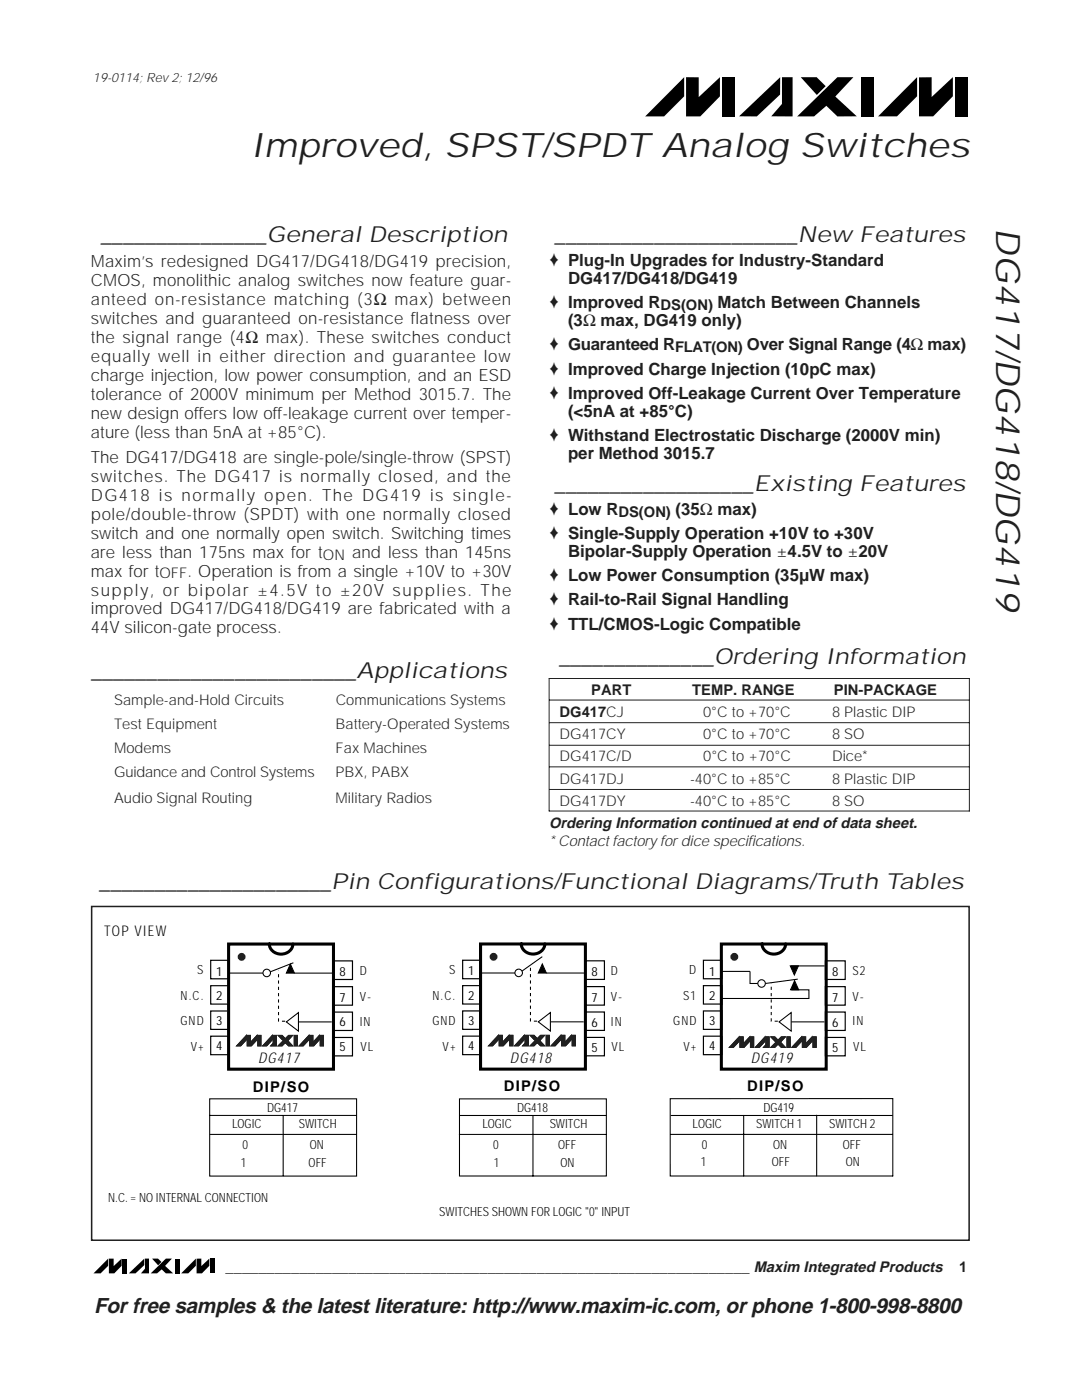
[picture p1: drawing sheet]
<svg xmlns="http://www.w3.org/2000/svg" width="216mm" height="279mm" viewBox="0 0 216 279" stroke-linecap="round" stroke-linejoin="round" font-family="sans-serif">
<defs><g id="words">
<g font-size="6.8" fill="#231f20">
<text x="50" y="31.3">Improved, SPST/SPDT Analog Switches</text>
<text x="198.8" y="45.6" transform="rotate(90 198.8 45.6)">DG417/DG418/DG419</text>
</g>
<g font-size="4.5" fill="#231f20">
<text x="20.2" y="48.3">_______________General Description</text>
<text x="110.7" y="48.3">______________________New Features</text>
<text x="110.7" y="98">__________________Existing Features</text>
<text x="18.2" y="135.3">________________________Applications</text>
<text x="111.6" y="132.6">______________Ordering Information</text>
<text x="19.9" y="177.4">_____________________Pin Configurations/Functional Diagrams/Truth Tables</text>
</g>
<text font-size="4.2" fill="#231f20" x="18.8" y="262">For free samples &amp; the latest literature: http://www.maxim-ic.com, or phone 1-800-998-8800</text>
<g font-size="3.4" fill="#231f20">
<text x="18.1" y="53.4">Maxim’s redesigned DG417/DG418/DG419 precision,</text>
<text x="109.6" y="53.2">♦ Plug-In Upgrades for Industry-Standard</text>
<text x="18.1" y="57.1">CMOS, monolithic analog switches now feature guar-</text>
<text x="113.3" y="56.7">DG417/DG418/DG419</text>
<text x="18.1" y="60.9">anteed on-resistance matching (3Ω max) between</text>
<text x="18.1" y="64.7">switches and guaranteed on-resistance flatness over</text>
<text x="109.6" y="61.5">♦ Improved R</text>
<text x="113.3" y="65.1">(3Ω max, DG419 only)</text>
<text x="143.2" y="61.5">Match Between Channels</text>
<text x="18.1" y="68.5">the signal range (4Ω max). These switches conduct</text>
<text x="109.6" y="69.9">♦ Guaranteed R</text>
<text x="149" y="69.9">Over Signal Range (4Ω max)</text>
<text x="18.1" y="72.3">equally well in either direction and guarantee low</text>
<text x="18.1" y="76">charge injection, low power consumption, and an ESD</text>
<text x="109.6" y="74.8">♦ Improved Charge Injection (10pC max)</text>
<text x="18.1" y="79.8">tolerance of 2000V minimum per Method 3015.7. The</text>
<text x="18.1" y="83.6">new design offers low off-leakage current over temper-</text>
<text x="109.6" y="79.6">♦ Improved Off-Leakage Current Over Temperature</text>
<text x="113.3" y="83.2">(&lt;5nA at +85°C)</text>
<text x="18.1" y="87.4">ature (less than 5nA at +85°C).</text>
<text x="109.6" y="88">♦ Withstand Electrostatic Discharge (2000V min)</text>
<text x="18.1" y="92.4">The DG417/DG418 are single-pole/single-throw (SPST)</text>
<text x="113.3" y="91.6">per Method 3015.7</text>
<text x="18.1" y="96.2">switches. The DG417 is normally closed, and the</text>
<text x="18.1" y="100">DG418 is normally open. The DG419 is single-</text>
<text x="18.1" y="103.7">pole/double-throw (SPDT) with one normally closed</text>
<text x="18.1" y="107.5">switch and one normally open switch. Switching times</text>
<text x="109.6" y="102.8">♦ Low R</text>
<text x="109.6" y="107.6">♦ Single-Supply Operation +10V to +30V</text>
<text x="134.8" y="102.8">(35Ω max)</text>
<text x="18.1" y="111.3">are less than 175ns max for t</text>
<text x="70.3" y="111.3">and less than 145ns</text>
<text x="113.3" y="111.2">Bipolar-Supply Operation ±4.5V to ±20V</text>
<text x="18.1" y="118.9">supply, or bipolar ±4.5V to ±20V supplies. The</text>
<text x="18.1" y="115.1">max for t</text>
<text x="37.4" y="115.1">. Operation is from a single +10V to +30V</text>
<text x="109.6" y="116">♦ Low Power Consumption (35µW max)</text>
<text x="18.1" y="122.6">improved DG417/DG418/DG419 are fabricated with a</text>
<text x="109.6" y="120.8">♦ Rail-to-Rail Signal Handling</text>
<text x="109.6" y="125.7">♦ TTL/CMOS-Logic Compatible</text>
<text x="18.1" y="126.4">44V silicon-gate process.</text>
</g>
<g font-size="3" fill="#231f20">
<text x="109.6" y="165.2">Ordering Information continued at end of data sheet.</text>
<text x="109.6" y="168.7">* Contact factory for dice specifications.</text>
</g>
<g font-size="3">
<text x="51.5" y="212.1">DG417</text>
<text x="101.8" y="212.1">DG418</text>
<text x="149.8" y="212.1">DG419</text>
</g>
<g font-size="2.9" fill="#231f20">
<text x="131.8" y="61.9">DS(ON)</text>
<text x="134.7" y="70.3">FLAT(ON)</text>
<text x="123.4" y="103.1">DS(ON)</text>
<text x="64.4" y="111.7">ON</text>
<text x="31.8" y="115.4">OFF</text>
<text x="22.8" y="140.8">Sample-and-Hold Circuits</text>
<text x="67" y="140.8">Communications Systems</text>
<text x="111.7" y="143">DG417CJ</text>
<text x="118" y="138.6">PART</text>
<text x="138.1" y="138.6">TEMP. RANGE</text>
<text x="140.3" y="143.1">0°C to +70°C</text>
<text x="166" y="143.1">8 Plastic DIP</text>
<text x="166.4" y="138.6">PIN-PACKAGE</text>
<text x="22.8" y="145.6">Test Equipment</text>
<text x="67" y="145.6">Battery-Operated Systems</text>
<text x="111.7" y="147.6">DG417CY</text>
<text x="140.3" y="147.6">0°C to +70°C</text>
<text x="166" y="147.6">8 SO</text>
<text x="22.8" y="150.4">Modems</text>
<text x="22.8" y="155.2">Guidance and Control Systems</text>
<text x="67" y="155.2">PBX, PABX</text>
<text x="67" y="150.4">Fax Machines</text>
<text x="111.7" y="152">DG417C/D</text>
<text x="140.3" y="152">0°C to +70°C</text>
<text x="166" y="152">Dice*</text>
<text x="22.8" y="160.2">Audio Signal Routing</text>
<text x="67" y="160.2">Military Radios</text>
<text x="111.7" y="156.4">DG417DJ</text>
<text x="111.7" y="160.8">DG417DY</text>
<text x="137.7" y="160.8">-40°C to +85°C</text>
<text x="137.7" y="156.4">-40°C to +85°C</text>
<text x="166" y="156.4">8 Plastic DIP</text>
<text x="166" y="160.8">8 SO</text>
<text x="45" y="253.9">________________________________________________________________ Maxim Integrated Products</text>
<text x="191.4" y="253.9">1</text>
</g>
<g font-size="2.9">
<text x="20.8" y="186.8">TOP VIEW</text>
<text x="50.5" y="218">DIP/SO</text>
<text x="100.5" y="217.8">DIP/SO</text>
<text x="149.1" y="217.8">DIP/SO</text>
</g>
<text font-size="2.6" fill="#231f20" x="18.6" y="16.3">19-0114; Rev 2; 12/96</text>
<g font-size="2.5">
<text x="39.3" y="194.5">S</text>
<text x="43.2" y="194.7">1</text>
<text x="67.8" y="194.9">8</text>
<text x="71.8" y="194.5">D</text>
<text x="89.6" y="194.5">S</text>
<text x="93.4" y="194.7">1</text>
<text x="118" y="194.8">8</text>
<text x="121.9" y="194.5">D</text>
<text x="137.5" y="194.4">D</text>
<text x="141.5" y="194.7">1</text>
<text x="166.1" y="194.8">8</text>
<text x="170.1" y="194.5">S2</text>
<text x="36" y="199.7">N.C.</text>
<text x="43.2" y="199.6">2</text>
<text x="67.8" y="199.9">7</text>
<text x="71.8" y="199.8">V-</text>
<text x="86.3" y="199.7">N.C.</text>
<text x="93.4" y="199.6">2</text>
<text x="118" y="199.9">7</text>
<text x="121.9" y="199.8">V-</text>
<text x="136.3" y="199.6">S1</text>
<text x="141.5" y="199.6">2</text>
<text x="166.1" y="199.9">7</text>
<text x="170.1" y="199.8">V-</text>
<text x="36" y="204.5">GND</text>
<text x="38.1" y="209.7">V+</text>
<text x="43.2" y="204.6">3</text>
<text x="43.2" y="209.5">4</text>
<text x="67.8" y="204.8">6</text>
<text x="67.8" y="209.8">5</text>
<text x="71.8" y="204.7">IN</text>
<text x="71.9" y="209.7">VL</text>
<text x="86.3" y="204.5">GND</text>
<text x="88.3" y="209.7">V+</text>
<text x="93.4" y="204.5">3</text>
<text x="93.4" y="209.5">4</text>
<text x="118" y="205">6</text>
<text x="118" y="210">5</text>
<text x="121.9" y="204.7">IN</text>
<text x="122" y="209.7">VL</text>
<text x="134.3" y="204.6">GND</text>
<text x="136.4" y="209.7">V+</text>
<text x="141.5" y="204.6">3</text>
<text x="141.5" y="209.5">4</text>
<text x="166.1" y="205">6</text>
<text x="166.1" y="210">5</text>
<text x="170.1" y="204.7">IN</text>
<text x="170.2" y="209.7">VL</text>
<text x="46.3" y="225.1">LOGIC</text>
<text x="53.3" y="222">DG417</text>
<text x="59.6" y="225.1">SWITCH</text>
<text x="96.2" y="225.2">LOGIC</text>
<text x="103.2" y="222">DG418</text>
<text x="109.7" y="225.2">SWITCH</text>
<text x="138.2" y="225.1">LOGIC</text>
<text x="150.9" y="225.1">SWITCH 1</text>
<text x="152.3" y="222">DG419</text>
<text x="165.5" y="225.2">SWITCH 2</text>
<text x="48" y="232.8">1</text>
<text x="48.4" y="229.3">0</text>
<text x="61.6" y="233">OFF</text>
<text x="61.8" y="229.2">ON</text>
<text x="98.4" y="229.2">0</text>
<text x="98.5" y="232.8">1</text>
<text x="111.4" y="229.2">OFF</text>
<text x="111.8" y="232.8">ON</text>
<text x="139.8" y="232.8">1</text>
<text x="140" y="229.2">0</text>
<text x="154" y="232.8">OFF</text>
<text x="154.3" y="229.2">ON</text>
<text x="168.2" y="229.2">OFF</text>
<text x="168.8" y="232.8">ON</text>
<text x="21.6" y="239.8">N.C. = NO INTERNAL CONNECTION</text>
<text x="87.6" y="242.7">SWITCHES SHOWN FOR LOGIC &quot;0&quot; INPUT</text>
</g>
</g></defs>
<path d="M136.5 15.4v3.8l-4 4h-3.8zM136.9 15.4h2.5v4l4.3-4v3.8l-4 4h-2.8zM159.8 15.4h3.1l1.9 1.8-1.8 1.8zM159.1 23.2l8-7.8h3.2l-3.6 3.9 4.3 3.9h-3.9l-2.2-2.1-2.5 2.1zM183 15.4v3.8l-4 4h-3.8zM183.4 15.4h2.5v4l4.2-4v3.8l-3.9 4h-2.8zM144 15.4h2.6v7.8h-2.6zM147.5 23.2l8.2-7.8v3.5l-4.7 4.3zM156 15.4h2.2v7.8h-4.3l2.1-2.5zM171.8 15.4h2.6v7.8h-2.6zM190.5 15.4h2.6v7.8h-2.6z" fill="#000"/>
<path d="M18.5 249.2h25.7v5.1h-25.7z" fill-rule="evenodd" fill="#fff"/>
<path d="M21.6 251.2v1.4l-1.5 1.5h-1.4zM21.7 251.2h1v1.5l1.6-1.5v1.4l-1.5 1.5h-1.1zM24.4 251.2h1v2.9h-1zM25.7 254.1l3.1-2.9v1.3l-1.8 1.6zM28.9 251.2h.8v2.9h-1.6l.8-.9zM30.3 251.2h1.2l.7 .7-.6 .6zM30.1 254.1l3-2.9h1.2l-1.4 1.4 1.6 1.5h-1.4l-.8-.8-1 .8zM34.9 251.2h.9v2.9h-.9zM39.1 251.2v1.4l-1.5 1.5h-1.4zM39.2 251.2h1v1.5l1.6-1.5v1.4l-1.5 1.5h-1.1zM41.9 251.2h1v2.9h-1z" fill="#000"/>
<path d="M109.8 203.9h6.7" fill="none" stroke="#000" stroke-width=".21"/>
<path d="M107.4 203.9l2.4-1.8v3.7z" fill="#fff" stroke="#000" stroke-width=".21"/>
<path d="M92.3 191.6h3.7v3.7h-3.7zM92.3 196.7h3.7v3.7h-3.7zM116.7 191.8h3.9v3.7h-3.9zM116.7 196.9h3.9v3.7h-3.9zM92.3 201.8h3.7v3.6h-3.7zM92.3 206.8h3.7v3.7h-3.7zM116.7 202h3.9v3.6h-3.9zM116.7 207h3.9v3.7h-3.9z" fill="none" stroke="#000" stroke-width=".23"/>
<circle cx="98.5" cy="190.9" r=".31" fill="#231f20" stroke="#231f20" stroke-width=".94"/>
<path d="M95.9 188.4h20.9v25h-20.9zM104 188.4a2.39 2.39 0 0 0 2.4 2 2.39 2.39 0 0 0 2.3-2" fill="none" stroke="#000" stroke-width=".61"/>
<g fill="#231f20" stroke="#231f20" stroke-width=".2">
<path d="M99.4 206.6v.9l-1.1 1.2h-.8z"/>
<path d="M99.6 206.6h.7v1.4l1.3-1.4v.9l-1.2 1.2h-.8z"/>
<path d="M101.7 206.6h.6v2.1h-.6z"/>
<path d="M104.6 206.6v.9l-1.1 1.2h-.8z"/>
<path d="M104.8 206.6h.6v2.1h-1.1l.5-.5z"/>
<path d="M107.8 206.6h.9l-1 1.1 1 1h-.9l-.6-.6-.6 .6h-.8z"/>
<path d="M105.8 206.6h.8l.5 .6-.4 .4z"/>
<path d="M109 206.6h.6v2.1h-.6z"/>
<path d="M111.9 206.6v.9l-1.1 1.2h-.8z"/>
<path d="M112.1 206.6h.6v1.4l1.3-1.4v.9l-1.1 1.2h-.8z"/>
<path d="M114.2 206.6h.6v2.1h-.6z"/>
</g>
<path d="M95.9 194.2h7.6M108.2 190.9l-4.5 3.2" fill="none" stroke="#000" stroke-width=".21"/>
<circle cx="103.5" cy="194.2" r=".75" fill="#fff" stroke="#000" stroke-width=".21"/>
<path d="M109 194.2h7.6M59.6 203.9h6.6" fill="none" stroke="#000" stroke-width=".21"/>
<path d="M108.2 192.4l.8 1.8h-1.6z" fill="#000" stroke="#000" stroke-width=".21"/>
<path d="M107.2 203.8h-1.4v-11" fill="none" stroke="#000" stroke-width=".21" stroke-dasharray=".6 .6 .6 .6 .6 .6" stroke-linecap="butt"/>
<path d="M57.1 203.9l2.5-1.8v3.7z" fill="#fff" stroke="#000" stroke-width=".21"/>
<path d="M42 191.6h3.7v3.7h-3.7zM42 196.7h3.7v3.7h-3.7zM66.4 191.8h3.9v3.7h-3.9zM66.4 196.9h3.9v3.7h-3.9zM42 201.8h3.7v3.6h-3.7zM42 206.8h3.7v3.7h-3.7zM66.4 202h3.9v3.7h-3.9zM66.4 207.1h3.9v3.6h-3.9z" fill="none" stroke="#000" stroke-width=".23"/>
<circle cx="48.2" cy="191" r=".31" fill="#231f20" stroke="#231f20" stroke-width=".94"/>
<path d="M45.6 188.4h20.9v25h-20.9zM53.7 188.4a2.39 2.39 0 0 0 2.4 2 2.39 2.39 0 0 0 2.3-2" fill="none" stroke="#000" stroke-width=".61"/>
<g fill="#231f20" stroke="#231f20" stroke-width=".2">
<path d="M49.2 206.6v.9l-1.2 1.2h-.8z"/>
<path d="M49.3 206.6h.7v1.4l1.3-1.4v.9l-1.1 1.2h-.9z"/>
<path d="M51.4 206.6h.7v2.1h-.7z"/>
<path d="M54.3 206.6v.9l-1.1 1.2h-.8z"/>
<path d="M54.5 206.6h.7v2.1h-1.2l.5-.5z"/>
<path d="M57.6 206.6h.8l-1 1.1 1 1h-.8l-.7-.6-.6 .6h-.8z"/>
<path d="M55.5 206.6h.8l.5 .6-.4 .4z"/>
<path d="M58.7 206.6h.7v2.1h-.7z"/>
<path d="M61.6 206.6v.9l-1.1 1.2h-.8z"/>
<path d="M61.8 206.6h.6v1.4l1.3-1.4v.9l-1.1 1.2h-.8z"/>
<path d="M63.9 206.6h.7v2.1h-.7z"/>
</g>
<path d="M45.6 194.2h7.6M58.5 192.1l-5.1 2.1" fill="none" stroke="#000" stroke-width=".21"/>
<circle cx="53.2" cy="194.2" r=".75" fill="#fff" stroke="#000" stroke-width=".21"/>
<path d="M58.7 194.2h7.6M157.9 203.9h6.6" fill="none" stroke="#000" stroke-width=".21"/>
<path d="M57.9 192.4l.8 1.8h-1.6z" fill="#000" stroke="#000" stroke-width=".21"/>
<path d="M56.9 203.8h-1.3v-10.1" fill="none" stroke="#000" stroke-width=".21" stroke-dasharray=".6 .6 .6 .6 .6 .6" stroke-linecap="butt"/>
<path d="M155.5 203.9l2.4-1.8v3.7z" fill="#fff" stroke="#000" stroke-width=".21"/>
<path d="M140.4 191.6h3.7v3.7h-3.7zM140.4 196.7h3.7v3.7h-3.7zM164.7 191.8h4v3.7h-4zM164.7 196.9h4v3.7h-4zM140.4 201.8h3.7v3.6h-3.7zM140.4 206.8h3.7v3.7h-3.7zM164.7 202h4v3.6h-4zM164.7 207h4v3.7h-4z" fill="none" stroke="#000" stroke-width=".23"/>
<circle cx="146.5" cy="191" r=".31" fill="#231f20" stroke="#231f20" stroke-width=".94"/>
<path d="M143.9 188.4h21v25h-21zM152 188.4a2.39 2.39 0 0 0 2.4 2 2.39 2.39 0 0 0 2.4-2" fill="none" stroke="#000" stroke-width=".61"/>
<g fill="#231f20" stroke="#231f20" stroke-width=".2">
<path d="M147.5 206.9v.9l-1.2 1.2h-.8z"/>
<path d="M147.6 206.9h.7v1.4l1.3-1.4v.9l-1.1 1.2h-.9z"/>
<path d="M149.7 206.9h.7v2.1h-.7z"/>
<path d="M152.7 206.9v.9l-1.2 1.2h-.8z"/>
<path d="M152.8 206.9h.7v2.1h-1.2l.5-.5z"/>
<path d="M155.9 206.9h.8l-1 1.1 1 1h-.8l-.7-.6-.6 .6h-.8z"/>
<path d="M153.8 206.9h.8l.5 .6-.4 .4z"/>
<path d="M157 206.9h.7v2.1h-.7z"/>
<path d="M160 206.9v.9l-1.2 1.2h-.8z"/>
<path d="M160.1 206.9h.7v1.4l1.2-1.4v.9l-1.1 1.2h-.8z"/>
<path d="M162.2 206.9h.7v2.1h-.7z"/>
</g>
<path d="M155.2 203.8h-1.3v-7.5" fill="none" stroke="#000" stroke-width=".21" stroke-dasharray=".6 .6 .6 .6 .6 .6" stroke-linecap="butt"/>
<path d="M143.9 193.9h5.8v2.4h2.2M157.8 192.8h6.8M157.9 197.5h3.5v1.8h-17.3M159.2 195.4l-6.5 .9" fill="none" stroke="#000" stroke-width=".21"/>
<path d="M158.6 195.7l.8 1.8h-1.6zM157.7 192.8h1.6l-.8 1.8z" fill="#000" stroke="#000" stroke-width=".21"/>
<circle cx="152" cy="196.3" r=".75" fill="#fff" stroke="#000" stroke-width=".21"/>
<g fill="none" stroke="#000" stroke-width=".21">
<path d="M41.8 219.3h29.4v15.4h-29.4zM91.7 219.3h29.3v15.4h-29.3zM133.7 219.3l44.4-.1v15.5h-44.4zM41.8 222.6h29.2M41.9 226.4h29.2M56.5 222.6v12M91.7 226.4h29.2M91.7 222.6h29.2M106.3 222.6v12.1M133.9 226.4h44.2M133.9 222.6h44.2M148.4 222.6v12.1"/>
<path d="M163 222.6v12.1"/>
</g>
<path d="M18.3 180.9h175.1v66.6h-175.1z" fill="none" stroke="#231f20" stroke-width=".3"/>
<g fill="#fff">
<path d="M109.6 135.4h83.8v26.5h-83.8z" fill-rule="evenodd"/>
<path d="M109.6 129.4h83.8v6h-83.8z" fill-rule="evenodd"/>
<path d="M109.6 153h24.8v4.6h-24.8z" fill-rule="evenodd"/>
<path d="M109.6 157.6h24.8v4.3h-24.8z" fill-rule="evenodd"/>
<path d="M134.4 157.6h29.5v4.3h-29.5z" fill-rule="evenodd"/>
<path d="M134.4 153h29.5v4.6h-29.5z" fill-rule="evenodd"/>
<path d="M163.9 153h29.5v4.6h-29.5z" fill-rule="evenodd"/>
<path d="M163.9 157.6h29.5v4.3h-29.5z" fill-rule="evenodd"/>
</g>
<path d="M109.5 135.4h84M109.6 139.7h83.8M109.6 135.4v26.5M193.4 135.4v26.5M109.6 144.2h83.8M109.6 148.7h83.8M109.6 153h83.8M109.6 157.6h83.8M109.5 161.9h84" fill="none" stroke="#231f20" stroke-width=".2"/>
<use href="#words"/>
</svg>
